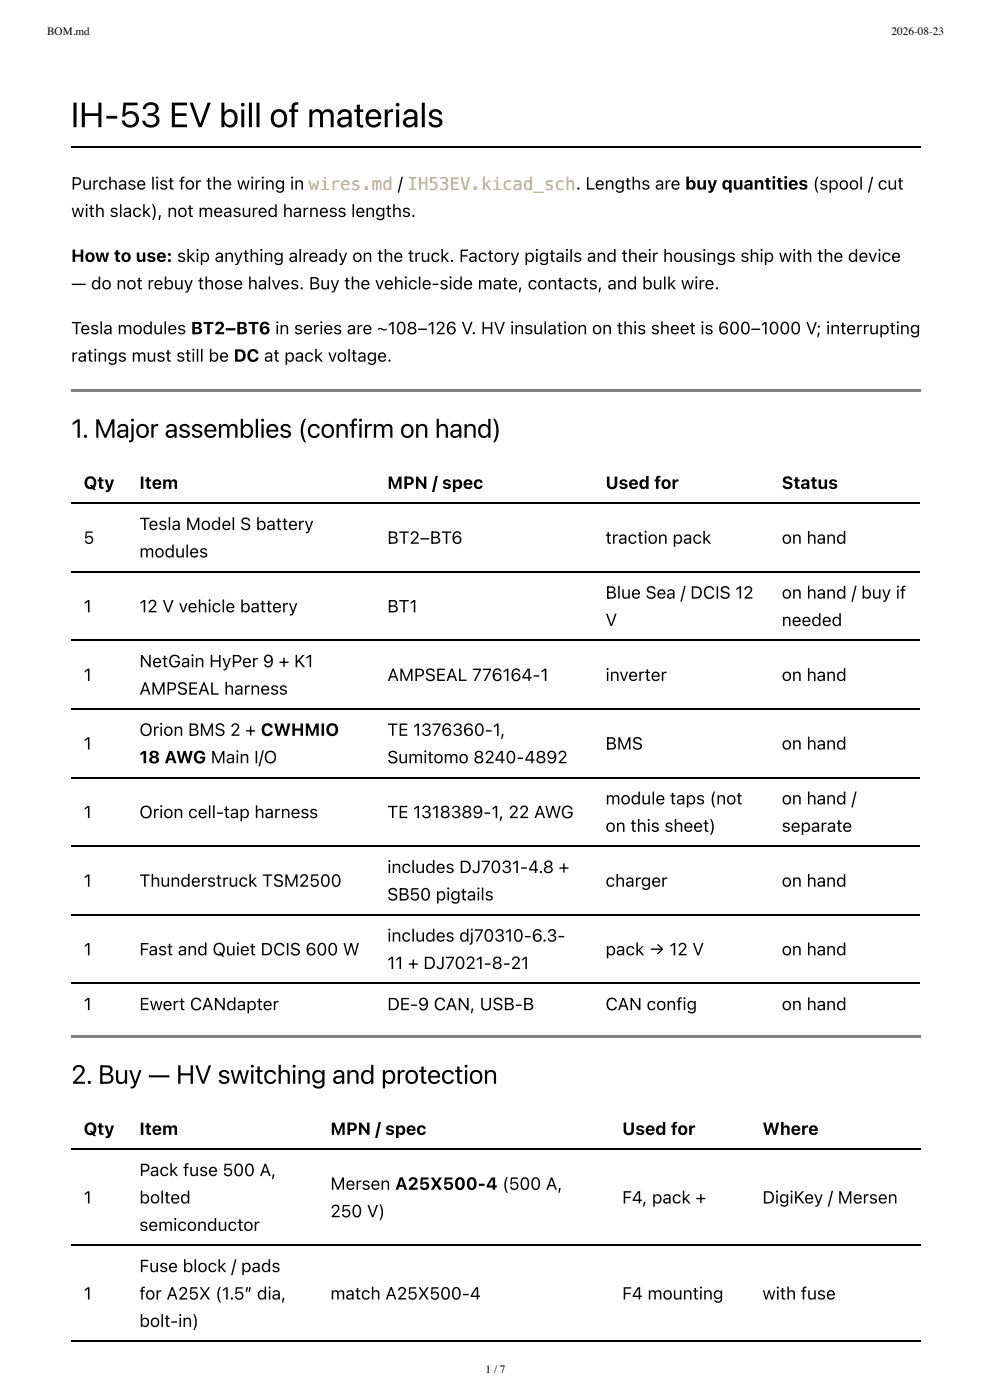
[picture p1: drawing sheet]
<svg xmlns="http://www.w3.org/2000/svg" width="210mm" height="297mm" viewBox="0 0 210 297" stroke-linecap="round" stroke-linejoin="round" font-family="sans-serif">
<defs><g id="words">
<text font-size="7.4" x="15.1" y="27">IH-53 EV bill of materials</text>
<g font-size="5.6">
<text x="15.1" y="92.9">1. Major assemblies (confirm on hand)</text>
<text x="15.1" y="229.9">2. Buy — HV switching and protection</text>
</g>
<g font-size="3.7">
<text x="15.1" y="40.2">Purchase list for the wiring in wires.md / IH53EV.kicad_sch. Lengths are buy quantities (spool / cut</text>
<text x="15.1" y="46">with slack), not measured harness lengths.</text>
<text x="15.1" y="55.6">How to use: skip anything already on the truck. Factory pigtails and their housings ship with the device</text>
<text x="15.1" y="61.4">— do not rebuy those halves. Buy the vehicle-side mate, contacts, and bulk wire.</text>
<text x="15.1" y="70.9">Tesla modules BT2–BT6 in series are ~108–126 V. HV insulation on this sheet is 600–1000 V; interrupting</text>
<text x="15.1" y="76.7">ratings must still be DC at pack voltage.</text>
<text x="17.7" y="103.7">Qty</text>
<text x="29.6" y="103.7">Item</text>
<text x="82.1" y="103.7">MPN / spec</text>
<text x="128.4" y="103.7">Used for</text>
<text x="165.8" y="103.7">Status</text>
<text x="29.6" y="112.4">Tesla Model S battery</text>
<text x="17.7" y="115.4">5</text>
<text x="29.6" y="118.3">modules</text>
<text x="82.1" y="115.4">BT2–BT6</text>
<text x="128.4" y="115.4">traction pack</text>
<text x="165.8" y="115.4">on hand</text>
<text x="17.7" y="129.9">1</text>
<text x="29.6" y="129.9">12 V vehicle battery</text>
<text x="82.1" y="129.9">BT1</text>
<text x="128.4" y="127">Blue Sea / DCIS 12</text>
<text x="165.8" y="127">on hand / buy if</text>
<text x="128.4" y="132.8">V</text>
<text x="165.8" y="132.8">needed</text>
<text x="29.6" y="141.6">NetGain HyPer 9 + K1</text>
<text x="17.7" y="144.5">1</text>
<text x="29.6" y="147.4">AMPSEAL harness</text>
<text x="82.1" y="144.5">AMPSEAL 776164-1</text>
<text x="128.4" y="144.5">inverter</text>
<text x="165.8" y="144.5">on hand</text>
<text x="17.7" y="159">1</text>
<text x="29.6" y="156.1">Orion BMS 2 + CWHMIO</text>
<text x="29.6" y="161.9">18 AWG Main I/O</text>
<text x="82.1" y="156.1">TE 1376360-1,</text>
<text x="82.1" y="161.9">Sumitomo 8240-4892</text>
<text x="128.4" y="159">BMS</text>
<text x="165.8" y="159">on hand</text>
<text x="17.7" y="173.6">1</text>
<text x="29.6" y="173.6">Orion cell-tap harness</text>
<text x="82.1" y="173.6">TE 1318389-1, 22 AWG</text>
<text x="128.4" y="170.7">module taps (not</text>
<text x="165.8" y="170.7">on hand /</text>
<text x="128.4" y="176.5">on this sheet)</text>
<text x="165.8" y="176.5">separate</text>
<text x="82.1" y="185.2">includes DJ7031-4.8 +</text>
<text x="17.7" y="188.1">1</text>
<text x="29.6" y="188.1">Thunderstruck TSM2500</text>
<text x="82.1" y="191">SB50 pigtails</text>
<text x="128.4" y="188.1">charger</text>
<text x="165.8" y="188.1">on hand</text>
<text x="17.7" y="202.7">1</text>
<text x="29.6" y="202.7">Fast and Quiet DCIS 600 W</text>
<text x="82.1" y="199.8">includes dj70310-6.3-</text>
<text x="128.4" y="202.7">pack → 12 V</text>
<text x="165.8" y="202.7">on hand</text>
<text x="82.1" y="205.6">11 + DJ7021-8-21</text>
<text x="17.7" y="214.3">1</text>
<text x="29.6" y="214.3">Ewert CANdapter</text>
<text x="82.1" y="214.3">DE-9 CAN, USB-B</text>
<text x="128.4" y="214.3">CAN config</text>
<text x="165.8" y="214.3">on hand</text>
<text x="17.7" y="240.8">Qty</text>
<text x="29.6" y="240.8">Item</text>
<text x="70.1" y="240.8">MPN / spec</text>
<text x="132" y="240.8">Used for</text>
<text x="161.7" y="240.8">Where</text>
<text x="29.6" y="249.5">Pack fuse 500 A,</text>
<text x="17.7" y="255.3">1</text>
<text x="29.6" y="255.3">bolted</text>
<text x="70.1" y="252.4">Mersen A25X500-4 (500 A,</text>
<text x="132" y="255.3">F4, pack +</text>
<text x="161.7" y="255.3">DigiKey / Mersen</text>
<text x="29.6" y="261.1">semiconductor</text>
<text x="70.1" y="258.2">250 V)</text>
<text x="29.6" y="269.9">Fuse block / pads</text>
<text x="17.7" y="275.7">1</text>
<text x="29.6" y="275.7">for A25X (1.5″ dia,</text>
<text x="70.1" y="275.7">match A25X500-4</text>
<text x="132" y="275.7">F4 mounting</text>
<text x="161.7" y="275.7">with fuse</text>
<text x="29.6" y="281.5">bolt-in)</text>
</g>
<g font-size="2.4">
<text x="10" y="7.4">BOM.md</text>
<text x="189.1" y="7.4">2026-08-23</text>
<text x="103" y="291.3">1 / 7</text>
</g>
</g></defs>
<path d="M15.1 31.1h180.2" fill="none" stroke="#000" stroke-width=".26"/>
<path d="M15.1 82.5h180.2v.6h-180.2z" fill="#808080"/>
<path d="M15.1 106.8h180.2M15.1 121.3h180.2M15.1 135.9h180.2M15.1 150.4h180.2M15.1 165h180.2M15.1 179.5h180.2M15.1 194.1h180.2M15.1 208.6h180.2" fill="none" stroke="#000" stroke-width=".26"/>
<path d="M15.1 219.6h180.2v.5h-180.2z" fill="#808080"/>
<path d="M15.1 243.8h180.2M15.1 264.2h180.2M15.1 284.6h180.2" fill="none" stroke="#000" stroke-width=".26"/>
<use href="#words"/>
</svg>
